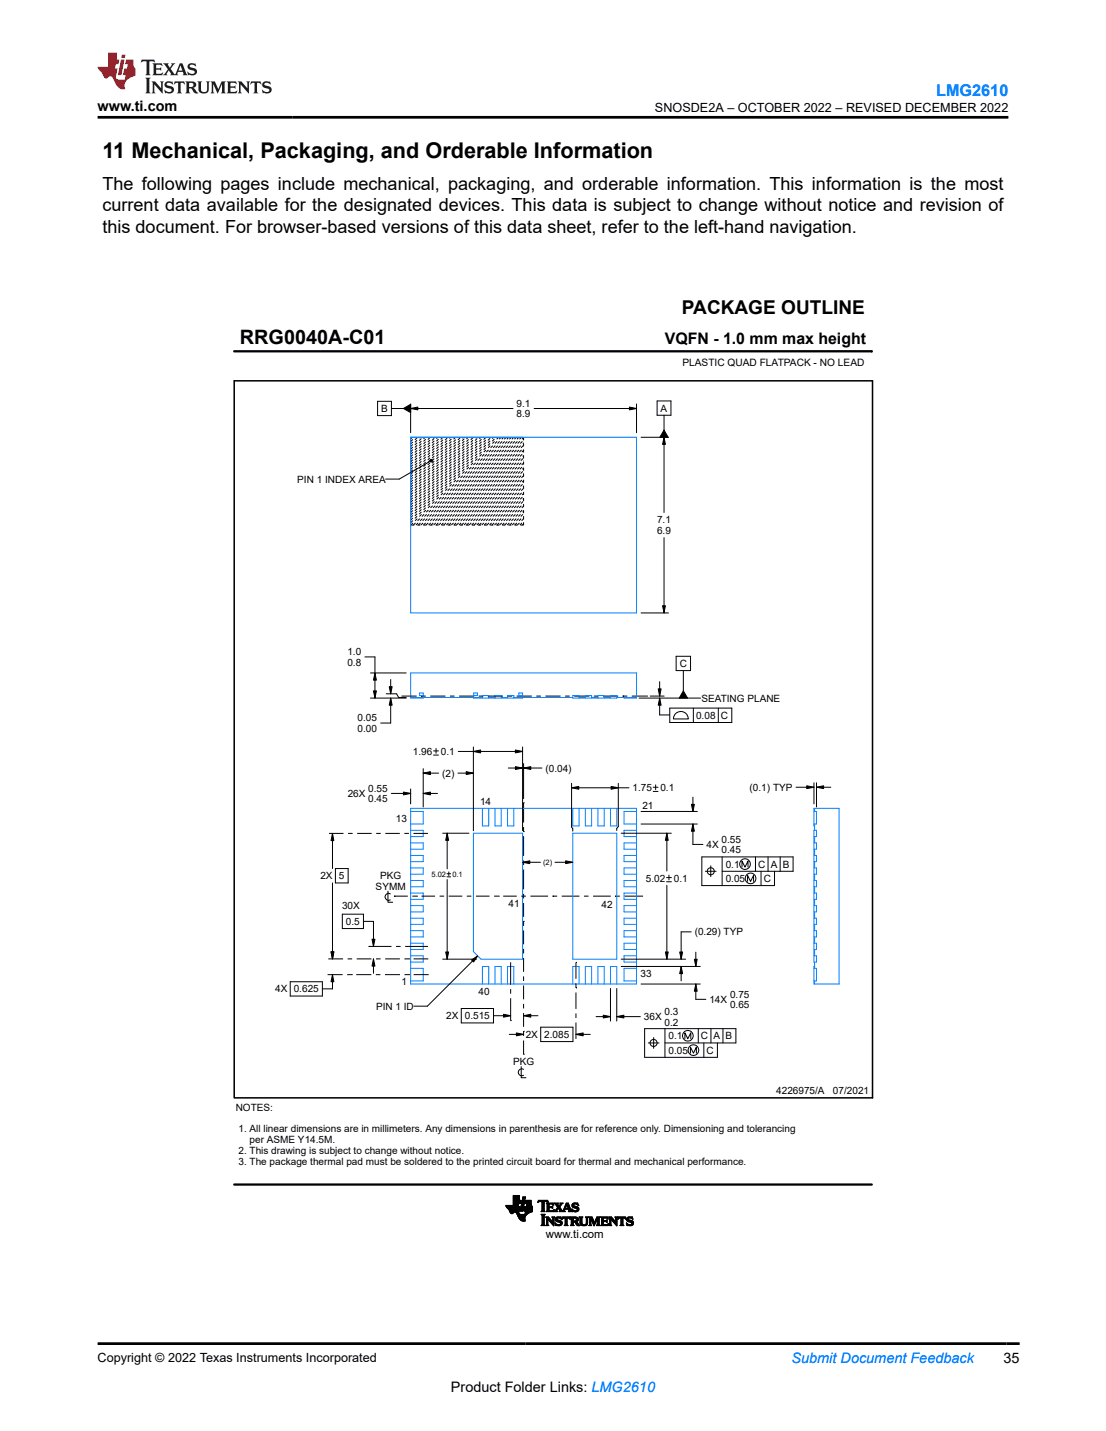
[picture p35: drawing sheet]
<svg xmlns="http://www.w3.org/2000/svg" width="216mm" height="279mm" viewBox="0 0 216 279" stroke-linecap="round" stroke-linejoin="round" font-family="sans-serif">
<defs><g id="words">
<text font-size="4.2" x="20" y="30.9">11 Mechanical, Packaging, and Orderable Information</text>
<text font-size="3.9" x="46.8" y="67.2">RRG0040A-C01</text>
<text font-size="3.7" x="133.1" y="61.2">PACKAGE OUTLINE</text>
<g font-size="3.5">
<text x="20" y="37">The following pages include mechanical, packaging, and orderable information. This information is the most</text>
<text x="20" y="41.2">current data available for the designated devices. This data is subject to change without notice and revision of</text>
<text x="20" y="45.5">this document. For browser-based versions of this data sheet, refer to the left-hand navigation.</text>
</g>
<text font-size="3.2" fill="#00f" x="182.7" y="18.7">LMG2610</text>
<text font-size="3.1" x="129.8" y="67.2">VQFN - 1.0 mm max height</text>
<g font-size="2.8">
<text x="19.1" y="21.8">www.ti.com</text>
<text x="195.9" y="266.1">35</text>
<text x="88" y="271.7">Product Folder Links: LMG2610</text>
</g>
<text font-size="2.8" fill="#00f" x="154.5" y="266.2">Submit Document Feedback</text>
<g font-size="2.5">
<text x="127.9" y="21.9">SNOSDE2A – OCTOBER 2022 – REVISED DECEMBER 2022</text>
<text x="19" y="265.9">Copyright © 2022 Texas Instruments Incorporated</text>
</g>
<text font-size="2.2" x="106.6" y="241.8">www.ti.com</text>
<g font-size="2">
<text x="133.2" y="71.4">PLASTIC QUAD FLATPACK - NO LEAD</text>
<text x="74.4" y="80.5">B</text>
<text x="100.9" y="79.4">9.1</text>
<text x="100.9" y="81.5">8.9</text>
<text x="129" y="80.4">A</text>
<text x="58" y="94.2">PIN 1 INDEX AREA</text>
<text x="128.3" y="102.2">7.1</text>
<text x="128.3" y="104.3">6.9</text>
<text x="67.8" y="127.9">1.0</text>
<text x="67.8" y="130">0.8</text>
<text x="132.7" y="130.2">C</text>
<text x="136.9" y="137.1">SEATING PLANE</text>
<text x="69.8" y="140.8">0.05</text>
<text x="69.8" y="142.9">0.00</text>
<text x="135.9" y="140.4">0.08 C</text>
<text x="80.6" y="147.4">1.96</text>
<text x="86" y="147.4">0.1</text>
<text x="67.9" y="155.6">26X</text>
<text x="71.9" y="154.6">0.55</text>
<text x="86.3" y="151.6">(2)</text>
<text x="106.5" y="150.7">(0.04)</text>
<text x="123.5" y="154.5">1.75</text>
<text x="128.9" y="154.5">0.1</text>
<text x="146.3" y="154.4">(0.1) TYP</text>
<text x="71.9" y="156.7">0.45</text>
<text x="77.3" y="160.5">13</text>
<text x="93.7" y="157.1">14</text>
<text x="125.4" y="157.9">21</text>
<text x="137.9" y="165.6">4X</text>
<text x="140.9" y="164.5">0.55</text>
<text x="140.9" y="166.6">0.45</text>
<text x="62.5" y="171.7">2X 5</text>
<text x="73.3" y="173.7">SYMM</text>
<text x="74.2" y="171.6">PKG</text>
<text x="126.1" y="172.2">5.02</text>
<text x="131.5" y="172.2">0.1</text>
<text x="141.7" y="169.4">0.1</text>
<text x="141.7" y="172.2">0.05</text>
<text x="148" y="169.4">C A B</text>
<text x="149.1" y="172.2">C</text>
<text x="66.8" y="177.4">30X</text>
<text x="99.3" y="177.2">41</text>
<text x="117.4" y="177.3">42</text>
<text x="67.5" y="180.6">0.5</text>
<text x="135.6" y="182.6">(0.29) TYP</text>
<text x="125" y="190.8">33</text>
<text x="53.7" y="193.8">4X 0.625</text>
<text x="73.4" y="197.1">PIN 1 ID</text>
<text x="78.4" y="192.3">1</text>
<text x="93.4" y="194.3">40</text>
<text x="138.5" y="195.8">14X</text>
<text x="142.5" y="194.8">0.75</text>
<text x="142.5" y="196.9">0.65</text>
<text x="87.1" y="199">2X 0.515</text>
<text x="102.6" y="202.7">2X 2.085</text>
<text x="125.7" y="199.2">36X</text>
<text x="129.7" y="198.1">0.3</text>
<text x="129.7" y="200.2">0.2</text>
<text x="130.5" y="202.9">0.1</text>
<text x="136.8" y="202.9">C A B</text>
<text x="100.2" y="208">PKG</text>
<text x="130.5" y="205.7">0.05</text>
<text x="137.9" y="205.7">C</text>
<text x="151.5" y="213.7">4226975/A</text>
<text x="162.6" y="213.7">07/2021</text>
<text x="46" y="216.9">NOTES:</text>
<text x="46.6" y="221.1">1. All linear dimensions are in millimeters. Any dimensions in parenthesis are for reference only. Dimensioning and tolerancing</text>
<text x="46.6" y="225.3">2. This drawing is subject to change without notice.</text>
<text x="46.6" y="227.4">3. The package thermal pad must be soldered to the printed circuit board for thermal and mechanical performance.</text>
<text x="48.7" y="223.2">per ASME Y14.5M.</text>
</g>
<g font-size="1.5">
<text x="84.2" y="171.2">5.02</text>
<text x="88.3" y="171.2">0.1</text>
<text x="106" y="168.9">(2)</text>
</g>
</g></defs>
<g fill="none" stroke="#000" stroke-width=".2" stroke-dasharray=".6 .6" stroke-linecap="butt">
<path d="M80.2 85.7l.3-.3M80.2 86.2l.8-.8M80.2 86.7l1.3-1.3M80.2 87.2l1.8-1.8M80.2 87.7l2.3-2.3M80.2 88.2l2.8-2.8M80.2 88.7l3.3-3.3M80.2 89.2l3.8-3.8M80.2 89.7l4.3-4.3M80.2 90.2l4.8-4.8M80.2 90.7l5.3-5.3M80.2 91.2l5.8-5.8"/>
<path d="M80.2 91.7l6.3-6.3M80.2 92.2l6.8-6.8M80.2 92.7l7.2-7.3M80.2 93.1l7.7-7.7M80.2 93.6l8.2-8.2M80.2 94.1l8.7-8.7M80.2 94.6l9.2-9.2M80.2 95.1l9.7-9.7M80.2 95.6l10.2-10.2M80.2 96.1l10.7-10.7M80.2 96.6l11.2-11.2M80.2 97.1l11.7-11.7"/>
<path d="M80.2 97.6l12.2-12.2M80.2 98.1l12.7-12.7M80.2 98.6l13.2-13.2M80.2 99.1l13.7-13.7M80.2 99.6l14.2-14.2M102.2 85.4v17.1M80.2 100.1l14.7-14.7M80.2 100.6l15.2-15.2M80.2 101.1l15.7-15.7M80.2 101.6l16.2-16.2M80.2 102.1l16.7-16.7M80.2 102.5l17.1-17.1"/>
<path d="M80.7 102.5l17.1-17.1M81.2 102.5l17.1-17.1M81.7 102.5l17.1-17.1M82.2 102.5l17.1-17.1M82.7 102.5l17.1-17.1M83.2 102.5l17.1-17.1M83.7 102.5l17.1-17.1M84.2 102.5l17.1-17.1M84.6 102.5l17.2-17.1M85.1 102.5l17.1-17.1M85.6 102.5l16.6-16.6M86.1 102.5l16.1-16.1"/>
<path d="M86.6 102.5l15.6-15.6M87.1 102.5l15.1-15.1M87.6 102.5l14.6-14.6M88.1 102.5l14.1-14.1M88.6 102.5l13.6-13.6M89.1 102.5l13.1-13.1M89.6 102.5l12.6-12.6M90.1 102.5l12.1-12.1M90.6 102.5l11.6-11.6M91.1 102.5l11.1-11.1M91.6 102.5l10.6-10.6M92.1 102.5l10.1-10.1"/>
<path d="M92.6 102.5l9.6-9.6M93.1 102.5l9.1-9.1M93.5 102.5l8.7-8.6M94 102.5l8.2-8.1M94.5 102.5l7.7-7.6M95 102.5l7.2-7.1M95.5 102.5l6.7-6.6M96 102.5l6.2-6.2M96.5 102.5l5.7-5.7M97 102.5l5.2-5.2M97.5 102.5l4.7-4.7M98 102.5l4.2-4.2"/>
<path d="M98.5 102.5l3.7-3.7M99 102.5l3.2-3.2M99.5 102.5l2.7-2.7M100 102.5l2.2-2.2M100.5 102.5l1.7-1.7M101 102.5l1.2-1.2M101.5 102.5l.7-.7M102 102.5l.2-.2M102.2 102.5h-22"/>
</g>
<g fill="none" stroke="#0080ff" stroke-width=".2">
<path d="M80.2 85.4v17.1M80.2 85.4h44.1v34.3h-44.1zM80.2 136.2h14M81.9 135.3h.7v.5h-.7zM82.6 136.2v.1h-2.4v-4.9h44.1v4.9h-2.5v-.1M92.4 136.2v.1h9.6v-.1M92.5 135.3h.7v.5h-.7zM94.2 136.3v-.5h1.2v.5M95.4 136.2h1.2M96.6 136.3v-.5h1.3v.5M97.9 136.2h1.2M99.1 136.3v-.5h1.2v.5"/>
<path d="M100.3 136.2h11.5M101.3 135.3h.7v.5h-.7zM113 136.3v-.5h-1.2v.5h8.6v-.5h-1.2v.5M113 136.2h1.3M114.3 136.3v-.5h1.2v.5M115.5 136.2h1.2M116.7 136.3v-.5h1.2v.5M117.9 136.2h1.3M120.4 136.2h3.9M80.2 157.8h44.1v34.3h-44.1zM80.2 158.4h2.4v2.5h-2.4M94.2 157.8v3.5h1.2v-3.5"/>
<path d="M96.6 157.8v3.5h1.3v-3.5M99.1 157.8v3.5h1.2v-3.5M111.8 157.8v3.5h1.2v-3.5M114.3 157.8v3.5h1.2v-3.5M116.7 157.8v3.5h1.2v-3.5M119.2 157.8v3.5h1.2v-3.5M124.3 158.4h-2.5v2.5h2.5M158.9 158.4h.5v2.5h-.5M159 157.8v.6M80.2 162.1h2.4v1.2h-2.4M80.2 164.6h2.4v1.2h-2.4M80.2 167h2.4v1.2h-2.4"/>
<path d="M80.2 169.5h2.4v1.2h-2.4M80.2 171.9h2.4v1.2h-2.4M80.2 174.4h2.4v1.2h-2.4M80.2 176.8h2.4v1.2h-2.4M80.2 179.3h2.4v1.2h-2.4M92.4 162.7h9.6v24.6h-8.1l-1.5-1.5zM111.8 162.7h8.6v24.6h-8.6zM124.3 162.1h-2.5v1.2h2.5M124.3 164.6h-2.5v1.2h2.5M124.3 167h-2.5v1.2h2.5M124.3 169.5h-2.5v1.2h2.5M124.3 171.9h-2.5v1.2h2.5"/>
<path d="M124.3 174.4h-2.5v1.2h2.5M124.3 176.8h-2.5v1.2h2.5M124.3 179.3h-2.5v1.2h2.5M158.9 163.3h.5v-1.2h-.5v25.7h.5v-1.2h-.5M158.9 179.3h.5v1.2h-.5M158.9 176.8h.5v1.2h-.5M158.9 174.4h.5v1.2h-.5M158.9 171.9h.5v1.2h-.5M158.9 169.5h.5v1.2h-.5M158.9 167h.5v1.2h-.5M158.9 164.6h.5v1.2h-.5M159 161.3h-.1v-3.5h4.9v34.3h-4.9v-3.4h.1"/>
<path d="M159 160.9v1.2M159 163.3v1.3M159 165.8v1.2M159 168.2v1.3M159 170.7v1.2M159 173.1v1.3M159 175.6v1.2M159 178v1.3M80.2 181.7h2.4v1.2h-2.4M80.2 184.2h2.4v1.2h-2.4M80.2 186.6h2.4v1.2h-2.4M80.2 189.1h2.4v2.4h-2.4"/>
<path d="M94.2 192.1v-3.4h1.2v3.4M96.6 192.1v-3.4h1.3v3.4M99.1 192.1v-3.4h1.2v3.4M111.8 192.1v-3.4h1.2v3.4M114.3 192.1v-3.4h1.2v3.4M116.7 192.1v-3.4h1.2v3.4M119.2 192.1v-3.4h1.2v3.4M124.3 181.7h-2.5v1.2h2.5M124.3 184.2h-2.5v1.2h2.5M124.3 186.6h-2.5v1.2h2.5M124.3 189.1h-2.5v2.4h2.5M158.9 189.1h.5v2.4h-.5"/>
<path d="M158.9 184.2h.5v1.2h-.5M158.9 181.7h.5v1.2h-.5M159 180.5v1.2M159 182.9v1.3M159 185.4v1.2M159 187.8v1.3M159 191.5v.6"/>
</g>
<g fill="none" stroke="#000" stroke-width=".2">
<path d="M45.7 68.6h124.5M73.7 78.4h2.7v2.7h-2.7zM76.4 79.8h2.4M78.8 79.8l1.4-.9v1.7zM80.2 79.8l1.4-.3v.5zM80.2 78.9v5.6M80.2 79.8h19.9M104.3 79.8h20M122.9 79.5l1.4 .3-1.4 .2zM124.3 78.9v5.6M128.3 78.3h2.7v2.8h-2.7zM170.2 68.4v.4"/>
<path d="M83.9 90.1l-6 3.4h-2.6M83.9 89.8l.2-.1h.3l.1 .2-.1 .3h-.3l-.2-.1zM125.1 85.4h5.4M129.6 84l.8 1.4h-1.6zM129.6 81.1v2.9M129.6 85.4v14.7M129.6 85.4l.3 1.4h-.6zM125.1 119.7h5.4M129.3 118.3h.6l-.3 1.4zM129.6 105v14.7M71.2 128.3h2v8M72.3 136.3h7"/>
<path d="M72.3 131.4h7M72.9 134.9h.6l-.3 1.4zM73.2 131.4l.3 1.4h-.6zM75.4 135.5h2l.4 .7h1.5M76 134.1h.6l-.3 1.4zM76.3 136.3l.3 1.4h-.6zM76.3 132.7v2.8M76.3 136.3v4.9h-2M78.4 135.9h2.9M82.2 135.9h.1M82.2 135.9h.9M84 135.9h3"/>
<path d="M87.8 135.9h.9M89.6 135.9h3M93.5 135.9h.8M95.2 135.9h3M99.1 135.9h.9M100.9 135.9h2.9M104.7 135.9h.9M106.5 135.9h2.9M110.3 135.9h.9M112.1 135.9h2.9M115.9 135.9h.9M117.7 135.9h3"/>
<path d="M121.6 135.9h.1M121.6 135.9h.8M123.3 135.9h3M124.8 136.3h12M126.3 135.9h.1M126.9 135.9h2.7M128.5 134.5h.6l-.3 1.4zM128.8 136.3l.3 1.4h-.6zM128.8 136.3v3.3h1.9M128.8 133.1v2.8M130.7 138.3h12.2v2.8h-12.2zM131.7 139.5a1.47 1.47 0 0 1 1.7-.5 1.47 1.47 0 0 1 1 1.4h-2.9z"/>
<path d="M132 128.1h2.8v2.8h-2.8zM133.4 134.9l.8 1.4h-1.6zM133.4 130.9v4M135.3 138.3v2.8M140.2 138.3v2.8M76.4 154.9h3.8M78.8 154.6l1.4 .3-1.4 .3zM80.2 154v3M82.6 154.9l1.4-.3v.6zM82.6 151l1.4-.3v.5zM82.6 150.1v7.5M82.6 154.9h2.8"/>
<path d="M82.6 151h3M84.6 146.6h1M84.6 147.4h1M85.1 146.1v1M89.4 151h3M89.5 146.7h12.5M91 150.7l1.4 .3-1.4 .2zM92.4 146.7l1.4-.3v.6zM92.4 145.8v16.4M99.2 150h2.8M100.6 146.4l1.4 .3-1.4 .3zM100.6 149.7l1.4 .3-1.4 .2z"/>
<path d="M102 145.8v16.4M102.2 150l1.4-.3v.5zM102.2 149.1v6.8M102.2 150h3.6M102.2 156.7h.1M102.2 156.7v3.9M111.6 152.9v8.6l.2 .3v.5M111.6 153.8h11.2M111.6 153.8l1.4-.3v.6zM119.3 153.5l1.4 .3-1.4 .3zM120.7 152.9v8.5l-.3 .3v.5M125.1 158.4h11"/>
<path d="M127.5 153.7h1M127.5 154.5h1M128 153.2v1M135 157h.5l-.2 1.4zM135.3 155.6v2.8M155.4 153.7h3.5M157.5 153.4l1.4 .3-1.4 .3zM158.9 152.8v4.2M159.4 153.7h2.8M159.4 152.8v4.8M159.4 153.7l1.4-.3v.6zM64.2 162.7h2.9"/>
<path d="M64.9 162.7l.3 1.4h-.6zM64.9 162.7v6.9M64.9 172.4v14.8M65.5 169.6h2.5v2.8h-2.5zM66.8 178.5h4.1v2.8h-4.1zM67.9 162.7h.9M69.7 162.7h2.9M70.9 179.9h2v4.9M73.4 162.7h.9M75.2 162.7h2.8M75.7 174v2.2h1M76.2 174.5a.69 .69 0 0 0-1.1 .6 .69 .69 0 0 0 1.1 .6"/>
<path d="M77 175h.1M77 175h2.6M78.9 162.7h.9M80.5 175h.9M80.7 162.7h2.8M81.4 175h.1M82.3 175h2.6M85.8 175h.9M86.4 162.7h5.1M87.3 170.6h.7M87.3 171.2h.7M87.3 162.7l.3 1.4h-.6z"/>
<path d="M87.3 162.7v6.9M87.3 171.7v15.6M87.6 175h2.6M87.6 170.2v.8M91.1 175h.9M92.9 175h2.7M96.4 175h.9M97.3 175h.1M98.2 175h2.7M101.8 175h.9M102 168.4l1.4-.3v.5zM102 168.4h3.5"/>
<path d="M102.2 179.9h.1M102.2 162.4h.1M102.2 161.5v.9M102.2 163.3v3.8M102.2 168v.9M102.2 169.8v3.8M102.2 174.5v.9M102.2 176.3v2.7M102.2 179.9v.9M103.5 175h3.5M107.9 175h.1M107.9 175h.9"/>
<path d="M108.3 168.4h3.5M109.7 175h3.4M110.4 168.1l1.4 .3-1.4 .2zM114 175h.9M115.8 175h3.4M120.1 175h.1M120.1 175h.9M121.3 162.7h9.7M121.9 175h3.4M125.1 160.9h11M125.3 175h.1M130.1 171.3h1"/>
<path d="M130.1 172.2h1M130.2 162.7l.2 1.4h-.5zM130.2 162.7v7.4M130.2 172.9v14.4M130.6 170.9v.9M135.3 160.9l.2 1.4h-.5zM135.3 160.9v4h1.9M137.7 170.1h2.1M138.7 169.1v2.1M141 170.1h13.8v-2.8h-17.8v5.6h14.2v-2.8M141 167.3v5.6M144.8 169.3v-1.2l.6 1.2 .6-1.2v1.2"/>
<path d="M145.9 172.1v-1.2l.6 1.2 .6-1.2v1.2M147.5 167.3v2.8M148.6 170.1v2.8M149.9 167.3v2.8M152.3 167.3v2.8M56.7 191.7h6.2v2.8h-6.2zM63.9 190.3h3M64.1 187.2h2.9M64.6 185.8h.6l-.3 1.4zM64.9 190.3l.3 1.4h-.6zM64.9 190.3v2.8h-2M67.8 190.3h.9"/>
<path d="M67.9 187.2h.8M68.7 190.3h.1M69.5 190.3h3M69.6 187.2h2.9M72 184.8h.1M72 184.8h4.4M72.6 183.4h.6l-.3 1.4zM72.9 187.2l.3 1.4h-.6zM72.9 187.2v2.8M73.4 190.3h.9M73.4 187.2h.9M75.1 190.3h3"/>
<path d="M75.2 187.2h2.9M77.3 184.8h.9M79 187.2h.8M79 190.3h.9M79.1 184.8h4.4M79.8 187.2h.1M79.9 190.3h.1M80.7 187.2h2.9M80.7 190.3h3M86.4 187.3h6.6M87 185.9h.6l-.3 1.4zM90 196.9h6.3v2.8h-6.3z"/>
<path d="M92.1 187.4l1.1-.8-.8 1.2zM93.2 186.6l-9.8 9.9h-2.6M96.3 198.3h3.4M98.3 198l1.4 .3-1.4 .3zM99.7 199.3h.1M99.7 187.9v4.3M99.7 193.1v.9M99.7 194.9v4.4M102.2 198.3l1.4-.3v.6zM102.2 198.3h2.8M102.2 181.7v2.7M102.2 185.3v.9"/>
<path d="M102.2 187v2.7M102.2 190.6v.9M102.2 192.4v2.7M102.2 196v.9M102.2 197.8v2.7M112.4 192.9h.1M112.4 187.9h.1M112.4 187.9v3.2M112.4 192v.9M112.4 193.8v3.2M112.4 197.9v.9M112.4 199.7v3.2"/>
<path d="M116.4 198.5h2.8M117.8 198.2l1.4 .3-1.4 .3zM119.2 193v6.4M120.4 198.5l1.4-.3v.6zM120.4 198.5h4.6M120.4 193v6.4M121.3 188.7h15.4M121.3 187.3h12.5M125.1 192.1h11.6M129.9 185.9h.5l-.2 1.4zM132.7 185.9h.6l-.3 1.4zM133 188.7v2.8"/>
<path d="M133 188.7l.3 1.4h-.6zM134.9 181.9h-1.9v5.4M135.5 187.3h.6l-.3 1.4zM135.8 192.1v3h2M135.8 185.9v2.8M135.8 192.1l.3 1.4h-.6zM99.4 202h2.8M100.8 201.7l1.4 .3-1.4 .2zM101.7 208.3v2.1h1M102.2 208.8a.68 .68 0 0 0-1 .6 .68 .68 0 0 0 1 .5M102.2 201.4h.1M102.2 205.9h.1"/>
<path d="M102.2 201.4v.9M102.2 203.2v2.7M105.5 200.6h6.3v2.8h-6.3zM112.4 202l1.4-.3v.5zM112.4 202h2.8M126.5 203.6h2.1M127.6 202.6v2.1M129.8 203.6h13.9v-2.8h-17.9v5.6h14.2v-2.8M129.8 200.8v5.6M133.7 202.8v-1.1l.6 1.1 .6-1.1v1.1M134.8 205.6v-1.1l.6 1.1 .5-1.1v1.1M136.3 200.8v2.8"/>
<path d="M137.4 203.6v2.8M138.8 200.8v2.8M141.1 200.8v2.8M98.8 235.4h2.4M98.8 235.5h2.4M98.8 235.6h2.7l-.2 .9M98.8 235.6h2.7M98.9 235.7h2.6M98.9 235.8h2.5M99 235.8h2.4M99.1 235.9h2.3M99.1 236h2.3"/>
<path d="M99.2 236h2.2M99.2 236.1h2.2M99.3 236.1h2.1M99.3 236.2h2.1M99.4 236.2h2M99.4 236.3h2M99.4 236.3h1.9M99.5 236.4h1.8M99.5 236.5h1.8M99.5 236.6h1.8M99.6 236.7h.8M99.6 236.7h.7"/>
<path d="M99.6 236.8h.6M99.7 236.8h.5M99.7 236.9h.4M99.8 237h.2M100.2 235.3h1M100.2 235.2h1M100.2 235.1h1M100.2 234.3l1.5 .1-.1 .6h-1.4M100.2 234.9h1.4M100.2 234.8h1.4M100.2 234.8h1.5M100.2 234.7h1.5"/>
<path d="M100.2 234.6h1.5M100.2 234.5h1.5M100.2 234.4h1.5M100.2 234.3h1.2M100.2 234.2h1.2M100.2 234.1h1.2M100.2 234h1.2M100.2 233.9h1.2M100.2 233.8h1.2M100.2 233.7h1.2M100.2 233.6h1.2M100.2 233.5h1.2"/>
<path d="M100.6 236.7h.7M100.7 236.7h.6M100.7 236.8h.6M100.8 236.8h.5M100.8 236.9h.5M100.9 237h.4M100.9 237.1h.5M100.9 237.1h.8M101 237.2h1.8M101 237.2h1.7M101 237.3h1.7M101.1 237.3h1.6"/>
<path d="M101.1 237.4h1.5M101.1 237.5h1.5M101.1 237.5h1.4M101.2 237.6h1.3M101.2 235.4h-2.4l.9 1.5 .3 .1 .4-.3h.3l.7 1.3 .6 .4h.5v-.7l.5-.7M101.2 237.7h1.3M101.3 235l-.2 .6M101.3 237.8h1.2M101.3 236.5v.4l.1 .2h1.4M101.3 237.9h1.1M101.4 237.9h1.1M101.4 234.4v-1h-1.2v2"/>
<path d="M101.4 238h1.1M101.5 238.1h1M101.5 236.5h.5M101.5 236.4h.5M101.6 236.3h.4M101.6 236.3h.5M101.6 238.2h.9M101.6 236.2h.5M101.6 236.1h.5M101.6 236h.5M101.7 238.2h.8M101.7 235.9h.4"/>
<path d="M101.7 235.8h.5M101.7 235.7h.5M101.7 235.6h.5M101.7 238.3h.8M101.7 235.5h.5M101.7 235.4h.5M101.8 235.3h.4M101.8 235.3h.5M101.8 235.2h.5M101.8 235.1h.5M101.8 238.3h.7M101.8 235h.5"/>
<path d="M101.8 234.9h.5M101.9 234.9h.4M101.9 234.8h.4M101.9 234.8h.5M101.9 234.7h.5M101.9 234.6h.5M101.9 234.5h.5M101.9 238.4h.6M101.9 234.4h.5M102 234.4h.4l-.4 2.1h-.5zM102 234.4h.4M102 234.1h.5"/>
<path d="M102 234h.5M102 233.9h.5M102.1 233.8h.4M102.1 233.8h.5M102.1 233.7h.5l-.1 .5h-.5zM102.1 233.7h.5M102.2 238.4h.1M102.3 236.4h1.6M102.3 236.3h1.6M102.3 236.2v.3h.3M102.3 236.5h1.6M102.3 236.2h1.6"/>
<path d="M102.3 236.1h1.6M102.3 236h1.6M102.3 235.9h1.6M102.4 235.8h1.5M102.4 235.7h1.5M102.4 235.6h1.5M102.5 237.1h.4M102.5 237h.5M102.5 237h.6M102.5 236.9h.6M102.5 236.8h.8M102.5 236.8h.9"/>
<path d="M102.5 236.7h1M102.5 234.9h1.2M102.6 236.7h1M102.6 236.6h1.2M102.6 234.8h1.1M102.6 236.6h1.3M102.6 234.7h1.1M102.6 236.5h1.3M102.6 234.6h1.1M102.6 236.5l-.1 .6M102.6 234.5h1.1M102.6 234.4h1.1"/>
<path d="M102.7 234.4h1v.6h-1.2zM102.7 234.4h1M102.8 235.5h1.1M102.8 235.4h1M102.8 235.3h.9M102.8 235.2h.9M102.9 235.2h.8M102.9 235.1h.8M102.9 235l-.1 .6M103.7 235l.2 .6v1l-.9 .4M103.9 235.6h-1.5l-.1 .6M105 234.7h.1"/>
<path d="M105 234.6h.2M105 234.6h2M105.1 234.5h1.9M105.1 234.4h1.8M105.6 236.5h.8M105.7 237.1h.7M105.8 239.2h.5M105.8 236.5h.4M105.8 237.2h.5M105.8 236.4h.4M105.8 234.6h.4M105.8 236.3v-1.7h-.5l-.3 .2 .1-.4h1.8l.1 .4-.3-.2-.5 .1v1.6"/>
<path d="M105.8 239.1h.4M105.8 236.3h.4M105.8 236.2h.4M105.8 236.1h.4M105.8 236h.4M105.8 235.9h.4M105.8 235.8h.4M105.8 235.7h.4M105.8 235.6h.4M105.8 235.5h.4M105.8 235.4h.4M105.8 235.3h.4"/>
<path d="M105.8 235.2h.4M105.8 235.1h.4M105.8 235h.4M105.8 234.9h.4M105.8 234.8h.4M105.8 234.7h.4M105.8 236.3l-.2 .2M105.8 239h.4M105.8 238.9h.4M105.8 238.8h.4M105.8 238.7h.4M105.8 238.6h.4"/>
<path d="M105.8 238.5h.4M105.8 238.4h.4M105.8 238.3h.4M105.8 238.2h.4M105.8 238.1h.4M105.8 238h.4M105.8 237.9h.4M105.8 237.8h.4M105.8 237.7h.4M105.8 237.6h.4M105.8 237.5h.4M105.8 237.4h.4"/>
<path d="M105.8 237.3h.4M106.2 236.3l.2 .2M106.2 239l.2 .3h-.8l.2-.3M106.4 237.1h-.8l.2 .2v1.7M106.4 237.1l-.2 .2v1.7M106.6 237.7h.5M106.7 236.5h1.4M106.7 239.2h.3M106.7 237.8h.5M106.7 239.1h.3M106.7 239h.2M106.7 238.9h.2"/>
<path d="M106.7 238.8h.2M106.7 238.7h.2M106.7 238.6h.2M106.7 238.5h.2M106.7 238.4h.2M106.7 238.3h.2M106.7 238.2h.2M106.7 238.1h.2M106.7 238h.7M106.7 237.9h.6M106.7 235h1.3M106.8 236.5h1.3"/>
<path d="M106.8 235h1.2M106.8 236.4h.4M106.8 236.3h.4M106.8 236.2h.4M106.8 236.1h.4M106.8 236h.4M106.8 235.9h.4M106.8 235.7h1.1M106.8 235.6h.4M106.8 235.5h.4M106.8 235.4h.4M106.8 235.3h.4"/>
<path d="M106.8 235.2h.4M106.8 235.1h.4M106.8 235.2v1.1M106.8 235.2l-.1-.3h1.3l.1 .4M106.8 236.3l-.1 .2M106.8 234.6h.2M106.9 239l.2 .3h-.6l.2-.3M106.9 238h.1M106.9 234.7h.1M106.9 238v1M107 238.1h.5M107 237.6l.9 1v-.7l-.1-.3h.5l-.2 .2v1.5l-1.2-1.3"/>
<path d="M107.1 237.6h-.6l.2 .2v1.2M107.1 238.2h.4M107.1 238.3h.5M107.2 235.2l.5-.1 .4 .2M107.2 235.2v.4h.5l.2-.1v.4l-.2-.1h-.9M107.2 235.8v.5M107.2 238.3h.5M107.3 238.4h.5M107.3 238.5h.5M107.4 238.6h.7M107.5 238.6h.6M107.5 238.7h.6"/>
<path d="M107.6 238.8h.5M107.7 238.9h.4M107.7 235.6h.2M107.8 239h.3M107.8 235.8h.1M107.8 236.4h.3M107.8 235.5h.1M107.8 235.9h.1M107.8 235.1h.3M107.8 237.7h.4M107.9 239.1h.2M107.9 237.8h.2"/>
<path d="M107.9 238.5h.2M107.9 238.4h.2M107.9 238.3h.2M107.9 238.2h.2M107.9 238.1h.2M107.9 238h.2M107.9 237.9h.2M107.9 239.2h.2M108 235.2h.1M108 236.3h.1M108 239.3h.1M108 235.3h.1"/>
<path d="M108.1 236.2h.1M108.1 236.5h.7M108.2 236.2l-.4 .2h-.6v-.1M108.2 236.2l-.2 .4-1.3-.1M108.2 235h.7M108.3 236.5h.4M108.4 238.9h.1M108.4 235h.4M108.4 239h.2M108.4 238.1h.3M108.4 238.2h.4M108.4 238h.3"/>
<path d="M108.4 236.4h.3M108.4 239h.3M108.4 238.3h.7M108.4 237.9h.3M108.4 235.1h.5M108.4 239.1h.6M108.4 237.9h.4M108.4 239.2h1.2M108.4 238.3h1M108.5 236.3h.2M108.5 235.2h.4M108.5 237.8h1.1"/>
<path d="M108.5 238.4h1.1M108.5 236.2h.3M108.5 235.3h.5M108.6 237.7h.9M108.6 236.1h.2M108.6 235.4h.4M108.6 236.1h.3M108.6 238.5h1.1M108.6 235.4h.5M108.7 236h.2M108.7 236.3l.1 .2M108.7 235.5h.7"/>
<path d="M108.7 239.3h.7M108.7 237.6h.5M108.7 235.9h.7M108.8 235.6h.5M108.8 235.8h.6M108.8 235.7h.4M108.9 235.7l-.8 .8M108.9 238.6l.4 .1 .1 .2-.5 .2-.5-.3 .2 .5M108.9 235.7h.4M108.9 238.6h.8M109 236h.5M109.1 236.1h.4"/>
<path d="M109.1 239.1h.5M109.1 236.1h.5M109.2 236.5h1.1M109.2 236.2h.4M109.2 235.4h.2M109.2 238.6h.5M109.2 235.7l.7 .8 .6-1.6h.4l.6 1.4 .2 .2M109.2 236.3h.5M109.2 235.4h.3M109.3 236.3l-.3-.4-.3 .4M109.3 236.3v.2h-.1M109.3 237.9h.3"/>
<path d="M109.3 236.5h.5M109.3 236.4h.4M109.3 235.3h.2M109.3 239h.4M109.4 238.7h.3M109.4 235.2h.2M109.4 235h.5M109.4 235.1l-.1-.2h.6l-.7 .8M109.4 235.1l-.3 .4-.3-.4 .2-.2h-.8l.7 .8M109.4 239h.3M109.4 235.1h.2M109.4 238.9h.3"/>
<path d="M109.4 238.8h.3M109.4 237.9h.2M109.4 235h.3M109.5 238h.1M109.6 238.1l-.5-.3-.4 .1v.2l.9 .3 .1 .4M109.6 238.1l-.1-.5-.9 .1-.2 .5 .5 .4M109.6 238.1h.1M109.7 238h.1M109.7 238.8v.3l-.3 .2h-.8M109.7 237.9h.2M109.8 237.9h.1M109.8 237.8h1.4"/>
<path d="M109.8 237.7h1.4M109.9 236.5h.3M109.9 236.4h.3M110 236.3h.2M110 236.2h.2M110 236.1h.3M110.1 236.1h1.3M110.1 236h1.2M110.1 235.9h1.2M110.2 235.8h.2M110.2 235.7h.2M110.2 235.7h.3"/>
<path d="M110.3 235.6h.2M110.3 239.2h.4M110.3 235.5h.2M110.3 239.1h.4M110.3 239h.4M110.3 238.9h.4M110.3 238.8h.4M110.3 238.7h.4M110.3 238.6h.4M110.3 238.5h.4M110.3 238.4h.4M110.3 238.3h.4"/>
<path d="M110.3 238.2h.4M110.3 238.1h.4M110.3 238h.4M110.3 237.9h.4M110.3 235.4h.2M110.4 235.4h.2M110.4 235.9l.3-.7 .2 .7M110.4 235.3h.2M110.4 235.2h.6M110.5 235.1h.5M110.5 235h.5M110.7 239l.2 .3h-.7l.1-.3"/>
<path d="M110.7 235.3h.4M110.7 235.4h.4M110.8 235.5h.4M110.8 235.6h.4M110.8 235.7h.4M110.8 235.7h.5M110.9 235.8h.4M111 236.5h.7M111 236.1h.4M111 236.2h.4M111.1 236.3l-.1-.2h-.7l-.1 .4h.1M111.1 236.3h.4"/>
<path d="M111.1 236.3l-.1 .2M111.1 237.9h.2M111.1 236.5h.4M111.1 236.4h.4M111.2 237.9h.1M111.2 237.6l.1 .5-.2-.3-.4 .1v1.1M111.2 237.6h-1.4l-.1 .5 .3-.3 .3 .1v1.1M111.2 238h.1M111.5 237.7h1.2M111.5 239.2h.4M111.5 239.1h.4M111.5 237.8h1.3"/>
<path d="M111.5 239h.4M111.5 238.9h.4M111.5 238.8h.4M111.5 238.7h.4M111.5 238.6h.4M111.5 238.6h1.1M111.5 238.5h1.1M111.5 238.4h1.3M111.5 238.3h.4M111.5 238.2h.4M111.5 238.1h.4M111.5 238h.4"/>
<path d="M111.5 237.9h.4M111.6 236.1h.1M111.6 236.2h.2M111.6 235.4h.4M111.6 235.3h.4M111.7 236.3h.2M111.7 235.5h.6M111.7 236.4h.4M111.7 235.2h.3M111.7 236.5h1.1M111.7 235.6h.9M111.7 236.5h.1"/>
<path d="M111.7 235.1h.4M111.8 235.7h1M111.8 235h1M111.9 235.7h1M111.9 235h.9M111.9 238v.4M111.9 238.6v.4M111.9 239l.2 .3h-.8l.2-.3M111.9 236.5h.8M112 237.8l-.1 .2M112.1 235.8h.8M112.1 234.9h.3"/>
<path d="M112.1 238.6l.2 .1 .4 .6h.5M112.2 237.8l.2 .1 .1 .2-.3 .3M112.2 237.6l.6 .1 .1 .3-.1 .3-.3 .2M112.2 236.6h.2M112.2 238.6h.5M112.3 238.7h.4M112.4 238.8h.4M112.4 238.9h.4M112.4 237.9h.5M112.4 235.9h.6M112.4 235.9l.3 .2-.1 .2-.2 .1h-.3l-.5-.4M112.4 238.3h.4"/>
<path d="M112.4 239h.5M112.4 237.6h-1.1l.2 .2v1.2M112.5 238.5h.1M112.5 239h.4M112.5 238.5l.7 .8M112.5 238.3h.4M112.5 237.9h.4M112.5 238.2h.4M112.5 238h.4M112.5 236.4h.4M112.5 235.1h.3M112.5 239.1h.5"/>
<path d="M112.5 238.1h.4M112.6 239.2h.5M112.6 236h.4M112.6 236.3h.4M112.7 236.2h.3M112.7 236.1h.3M112.7 235.2h.2M112.7 239.3h.5M112.8 235.3h.1M112.9 235.4l-.5-.3h-.3l-.1 .2v.1l.9 .4 .1 .4-.2 .3-1.1 .1-.1-.6M112.9 235.4h.1M112.9 235.4l-.1-.5h-.7l-.4 .2v.6l.7 .2"/>
<path d="M113.2 237.7h.5M113.2 237.8h.4M113.2 238.8h.4M113.2 238.7h.4M113.2 238.6h.4M113.2 238.5h.4M113.2 238.4h.4M113.2 238.3h.4M113.2 238.2h.4M113.2 238.1h.4M113.2 238h.4M113.2 237.9h.4"/>
<path d="M113.2 238.9h.4M113.3 239h.3M113.3 239h.4M113.4 239.1h.5M113.4 239.2h1.1M113.6 238.7v-.9l.2-.2h-.7l.1 .2v.9M113.6 239.3h.8M113.6 238.7v.3l.3 .1h.4l.2-.4M114.2 239.1h.4M114.4 239h.2M114.4 237.7h.4M114.4 239h.3"/>
<path d="M114.4 238.9h.3M114.4 237.8h.3M114.5 238.7v-.9l-.2-.2h.5l-.1 .2v.9M114.5 238.8h.2M114.5 238.7h.2M114.5 238.6h.2M114.5 238.5h.2M114.5 238.4h.2M114.5 238.3h.2M114.5 238.2h.2M114.5 238.1h.2M114.5 238h.2"/>
<path d="M114.5 237.9h.2M114.7 238.7l-.1 .4-.4 .2-.7-.1-.3-.5M115.1 239.2h.3M115.1 237.7h.5M115.1 239v-1.2l-.1-.2h.6l.5 1.1 .4-1.1h.6l-.1 .2v1.2M115.1 239.1h.2M115.1 239h.2M115.1 238.9h.2M115.1 238.8h.2M115.1 238.7h.2M115.1 238.6h.2M115.1 238.5h.2"/>
<path d="M115.1 238.4h.2M115.1 238.3h.2M115.1 238.2h.2M115.1 238.1h.2M115.1 238h.6M115.1 237.9h.6M115.1 237.8h.5M115.3 239v-1l.7 1.3 .6-1.3v1M115.3 239l.2 .3h-.5l.1-.3M115.4 238.1h.4M115.4 238.2h.4M115.5 238.3h.3"/>
<path d="M115.5 238.3h.4M115.5 238.4h.4M115.6 238.5h.4M115.6 238.6h.4M115.7 238.7h.6M115.7 238.8h.5M115.7 238.9h.5M115.8 239h.3M115.8 239.1h.3M115.9 239.2h.2M115.9 239.3h.1M116.1 238.6h.2"/>
<path d="M116.1 238.5h.3M116.2 238.4h.2M116.2 238.3h.2M116.3 238.3h.2M116.3 238.2h.2M116.3 238.1h.2M116.4 238h.6M116.4 237.9h.6M116.4 237.8h.6M116.5 237.7h.5M116.5 239.2h.5M116.6 239.1h.4"/>
<path d="M116.6 239h.4M116.6 238.9h.4M116.6 238.8h.4M116.6 238.7h.4M116.6 238.6h.4M116.6 238.5h.4M116.6 238.4h.4M116.6 238.3h.4M116.6 238.2h.4M116.6 238.1h.4M117 239l.1 .3h-.7l.2-.3M117.4 237.7h1.2"/>
<path d="M117.4 239.2h1.3M117.4 239.1h1.3M117.4 237.8h1.3M117.4 239h.4M117.4 238.9h.4M117.4 238.8h.4M117.4 238.7h.4M117.4 238.6h.4M117.4 238.5h1.1M117.4 238.4h1.1M117.4 238.3h1.1M117.4 238.3h.4"/>
<path d="M117.4 238.2h.4M117.4 238.1h.4M117.4 238h.4M117.4 237.9h.4M117.8 238.5v.5M117.9 237.8l-.1 .1v.4h.5l.2-.1v.4l-.3-.1M118.2 237.8l.5 .2M118.4 238.6h.1M118.4 238.3h.1M118.5 237.9h.2M118.6 239h.2M118.6 237.9h.1"/>
<path d="M118.7 238l-.1-.4h-1.3l.1 .2v1.2M118.7 238h.1M118.7 239h.1M118.8 238.9l-.4 .2h-.6v-.1M118.8 238.9h.1M118.8 238.9l-.1 .4h-1.4l.1-.3M118.9 237.7h.5M119 239.2h.3M119 237.8h.5M119 239.1h.2M119 239h.2M119 238.9h.2"/>
<path d="M119 238.8h.2M119 238.7h.2M119 238.6h.2M119 238.5h.2M119 238.4h.2M119 238.3h.2M119 238.2h.2M119 238.1h.2M119 238h.7M119 237.9h.6M119.2 239l.2 .3h-.6l.2-.3M119.2 238h.1"/>
<path d="M119.2 238l1.2 1.3v-1.5l.2-.2h-.5l.1 .2v.8M119.2 238v1M119.3 238.1h.5M119.4 238.2h.4M119.4 238.3h.5M119.5 238.3h.5M119.6 238.4h.4M119.6 238.5h.5M119.7 238.6h.7M119.8 238.6h.6M119.8 238.7h.6M119.9 238.8h.5"/>
<path d="M120 238.9h.4M120 239h.4M120.1 239h.3M120.1 237.7h.4M120.2 239.1h.2M120.2 238.6h.1M120.2 238.6l-.8-1h-.6l.2 .2v1.2M120.2 238.5h.2M120.2 238.4h.2M120.2 238.3h.2M120.2 238.2h.2M120.2 238.1h.2"/>
<path d="M120.2 238h.2M120.2 237.9h.2M120.2 237.8h.2M120.3 239.2h.1M120.3 239.3h.1M120.6 238h.1M120.6 237.9h.2M120.7 237.9h.1M120.7 237.8h1.4M120.7 237.7h1.4M121.2 239.2h.4M121.2 239.1h.4"/>
<path d="M121.2 237.9h.4M121.2 239v-1.1l-.3-.1-.3 .3 .1-.5h1.4l.1 .5-.3-.3h-.3v1.2M121.2 239h.4M121.2 238.9h.4M121.2 238.8h.4M121.2 238.7h.4M121.2 238.6h.4M121.2 238.5h.4M121.2 238.4h.4M121.2 238.3h.4M121.2 238.2h.4M121.2 238.1h.4"/>
<path d="M121.2 238h.4M121.6 239l.2 .3h-.8l.2-.3M122 237.9h.2M122.1 237.9h.1M122.1 238h.1M122.3 238.8l.1 .5h.4l.6-.1 .3-.4M122.3 238.8h.1M122.3 238.9h.1M122.3 239h.2M122.3 238.2h.4M122.3 238.1h.3M122.3 238h.3"/>
<path d="M122.3 239h.3M122.3 238.3h.7M122.3 237.9h.3M122.4 239.1h.5M122.4 239.2h1.1M122.4 238.3h.9M122.4 237.9h.3M122.4 237.8h1.1M122.4 238.4h1.1M122.5 237.7h1M122.6 238.5h1M122.7 239.3h.6"/>
<path d="M122.7 237.6h.5M122.8 238.6l.5 .1v.3l-.4 .1-.6-.3M122.8 238.6l-.4-.3v-.5l.4-.2h.6l.2 .5-.8-.3-.2 .3 .9 .3 .2 .4M122.8 238.6h.8M123.1 239.1h.5M123.1 238.6h.5M123.2 237.9h.3M123.3 239h.3M123.3 238.7h.4M123.3 238.9h.4M123.3 238.8h.4M123.4 237.9h.1"/>
<path d="M123.5 238h.1"/>
<circle cx="138.7" cy="170.1" r=".69"/>
<circle cx="145.4" cy="168.7" r="1.04"/>
<circle cx="146.5" cy="171.5" r="1.05"/>
<circle cx="127.6" cy="203.6" r=".7"/>
<circle cx="134.3" cy="202.2" r="1.05"/>
<circle cx="135.4" cy="205" r="1.04"/>
</g>
<g fill="#000">
<path d="M80.2 79.8l1.4-.3v.5zM78.8 79.8l1.4-.9v1.7zM122.9 79.5l1.4 .3-1.4 .2zM83.9 89.8l.2-.1h.3l.1 .2-.1 .3h-.3l-.2-.1zM129.6 85.4l.3 1.4h-.6zM129.6 84l.8 1.4h-1.6zM129.3 118.3h.6l-.3 1.4zM72.9 134.9h.6l-.3 1.4zM73.2 131.4l.3 1.4h-.6zM76.3 136.3l.3 1.4h-.6zM76 134.1h.6l-.3 1.4zM128.8 136.3l.3 1.4h-.6z"/>
<path d="M128.5 134.5h.6l-.3 1.4zM133.4 134.9l.8 1.4h-1.6zM78.8 154.6l1.4 .3-1.4 .3zM82.6 154.9l1.4-.3v.6zM82.6 151l1.4-.3v.5zM92.4 146.7l1.4-.3v.6zM91 150.7l1.4 .3-1.4 .2zM100.6 146.4l1.4 .3-1.4 .3zM100.6 149.7l1.4 .3-1.4 .2zM102.2 150l1.4-.3v.5zM111.6 153.8l1.4-.3v.6zM119.3 153.5l1.4 .3-1.4 .3z"/>
<path d="M135 157h.5l-.2 1.4zM157.5 153.4l1.4 .3-1.4 .3zM159.4 153.7l1.4-.3v.6zM64.9 162.7l.3 1.4h-.6zM87.3 162.7l.3 1.4h-.6zM102 168.4l1.4-.3v.5zM110.4 168.1l1.4 .3-1.4 .2zM130.2 162.7l.2 1.4h-.5zM135.3 160.9l.2 1.4h-.5zM64.6 185.8h.6l-.3 1.4zM64.9 190.3l.3 1.4h-.6zM72.9 187.2l.3 1.4h-.6z"/>
<path d="M72.6 183.4h.6l-.3 1.4zM87 185.9h.6l-.3 1.4zM92.1 187.4l1.1-.8-.8 1.2zM98.3 198l1.4 .3-1.4 .3zM102.2 198.3l1.4-.3v.6zM117.8 198.2l1.4 .3-1.4 .3zM120.4 198.5l1.4-.3v.6zM129.9 185.9h.5l-.2 1.4zM132.7 185.9h.6l-.3 1.4zM133 188.7l.3 1.4h-.6zM135.5 187.3h.6l-.3 1.4zM135.8 192.1l.3 1.4h-.6z"/>
<path d="M100.8 201.7l1.4 .3-1.4 .2zM112.4 202l1.4-.3v.5z"/>
</g>
<path d="M45.7 74.4h124.6v140h-124.6z" fill="none" stroke="#000" stroke-width=".3"/>
<path d="M45.7 68.6h124.5M45.7 231.3h124.5" fill="none" stroke="#000" stroke-width=".44"/>
<path d="M27.7 11.6l-.2 .6a.81 .81 0 0 1 1.1-.1v2.2l-.2 .4h1l-.2-.4v-2.2v-.1h.5l.5 .2-.1-.6zM29.8 12.4l.2 .3v1.6l-.2 .4h1.9l.1-.6a1.17 1.17 0 0 1-1.3 .3v-.8h.6l.4 .2v-.7l-.4 .2h-.6v-.5l.2-.2a1 1 0 0 1 1 .3l-.1-.5zM31.8 12.4l1 1.1-1 1.2h.9l-.2-.2 .4-.8 .5 .8-.2 .2h1.6l-.2-.2 .1-.5h1l.1 .5-.1 .2h.9l-.2-.4-.8-1.9h-.5l-1 2.1-.8-1.1 .9-1h-.8l.2 .2-.5 .6-.3-.6 .1-.2zM35.2 12.8l.4 1h-.8zM36.8 12.5a.65 .65 0 0 0-.2 .7 .65 .65 0 0 0 .6 .5l.7 .1 .1 .3a.79 .79 0 0 1-.7 .4 .79 .79 0 0 1-.7-.5l.1 .7 .2-.1a.93 .93 0 0 0 1.1 0 .93 .93 0 0 0 .4-.9 1.46 1.46 0 0 0-1.2-.6l-.1-.3a1.09 1.09 0 0 1 1.2 .2l-.2-.6-.1 .1-.6-.2zM28.4 15.2l.2 .4v2.2l-.2 .4h1l-.2-.4v-2.2l.2-.4zM29.6 15.9l.2 .4v1.5l-.2 .4h.8l-.3-.4v-1.3l1.7 1.8v-2l.2-.4h-.8l.2 .2 .1 1.1-1.2-1.3zM32.3 16a.65 .65 0 0 0-.2 .8 .65 .65 0 0 0 .7 .4l.6 .2 .1 .2a.79 .79 0 0 1-.7 .4 .79 .79 0 0 1-.7-.5l.1 .7 .2-.1a.93 .93 0 0 0 1.1 .1 .93 .93 0 0 0 .4-1 1.46 1.46 0 0 0-1.2-.5l-.1-.4a1.09 1.09 0 0 1 1.2 .2l-.2-.6-.1 .1-.6-.1zM34.1 15.9l-.1 .6a.63 .63 0 0 1 .7-.3l.1 1.6-.3 .4h1l-.2-.4v-1.6a.66 .66 0 0 1 .8 .3l-.1-.6zM36.2 15.9l.2 .4v1.5l-.2 .4h.9l-.2-.2v-.7h.5l.1 .2a.79 .79 0 0 0 1.2 .6l-1-.9a.61 .61 0 0 0 .6-.6 .61 .61 0 0 0-.5-.7zM36.9 16.2h.2a.47 .47 0 0 1 .5 .1 .47 .47 0 0 1 .1 .5l-.2 .1-.6 .1zM38.5 15.9l.2 .2a2.27 2.27 0 0 0 .4 2 1.04 1.04 0 0 0 1.7-.7v-1.3l.2-.2h-.8l.2 .4v1.1a.6 .6 0 0 1-.6 .6 .6 .6 0 0 1-.6-.6v-1.1l.3-.4zM41.1 15.9l.2 .4v1.5l-.2 .4h.7l-.2-.4v-1.4l.9 1.9 .8-1.9v1.4l-.2 .4h1l-.3-.4v-1.5l.3-.4h-.8l-.7 1.5-.7-1.5zM44.3 15.9l.2 .4v1.5l-.2 .4h1.9l.1-.6a1.17 1.17 0 0 1-1.3 .3v-.8h.6l.4 .2v-.6l-.4 .2h-.6v-.6l.2-.1a1.01 1.01 0 0 1 1 .3l-.1-.6zM46.4 15.9l.3 .4v1.5l-.3 .4h.8l-.2-.4v-1.3l1.6 1.8v-2l.2-.4h-.7l.2 .2v1.1l-1.2-1.3zM49 15.9l-.1 .6a.63 .63 0 0 1 .8-.3v1.6l-.3 .4h1l-.2-.4v-1.6a.66 .66 0 0 1 .8 .3l-.1-.6zM51.4 16a.65 .65 0 0 0-.2 .8 .65 .65 0 0 0 .6 .4l.6 .2 .2 .2a.79 .79 0 0 1-.8 .4 .79 .79 0 0 1-.6-.5l.1 .7 .2-.1a.93 .93 0 0 0 1 .1 .93 .93 0 0 0 .5-1 1.46 1.46 0 0 0-1.3-.5l-.1-.4a1.09 1.09 0 0 1 1.3 .2l-.2-.6-.2 .1-.5-.1z" fill="#231f20"/>
<path d="M21.1 10.3v2.7h-2.1l.1 .4 .9 1a.95 .95 0 0 0 .9 .9 .59 .59 0 0 1 .6-.4 .59 .59 0 0 1 .5 .3l.4 .8a1.59 1.59 0 0 0 2.1 1.4 1.61 1.61 0 0 1 1-2.3l1-.3-.1-1.5a1.59 1.59 0 0 1-.4-1.7h-1.4l-.2 .9h.5l-.1 .9h-.5l-.2 .9v.3l.4 .1-.2 .9h-.6a.73 .73 0 0 1-1.1-.7l.3-1.5h-.5l.2-.9h.5l.2-.9h-.5v-1.3zM23.6 11.6l-.6 3.1h.7l.6-3.1zM23.8 10.7l-.1 .6h.7l.1-.6z" fill="#ed1c24"/>
<path d="M19 22.9h177.8M19.1 262.3h179.9" fill="none" stroke="#000" stroke-width=".53"/>
<use href="#words"/>
</svg>
